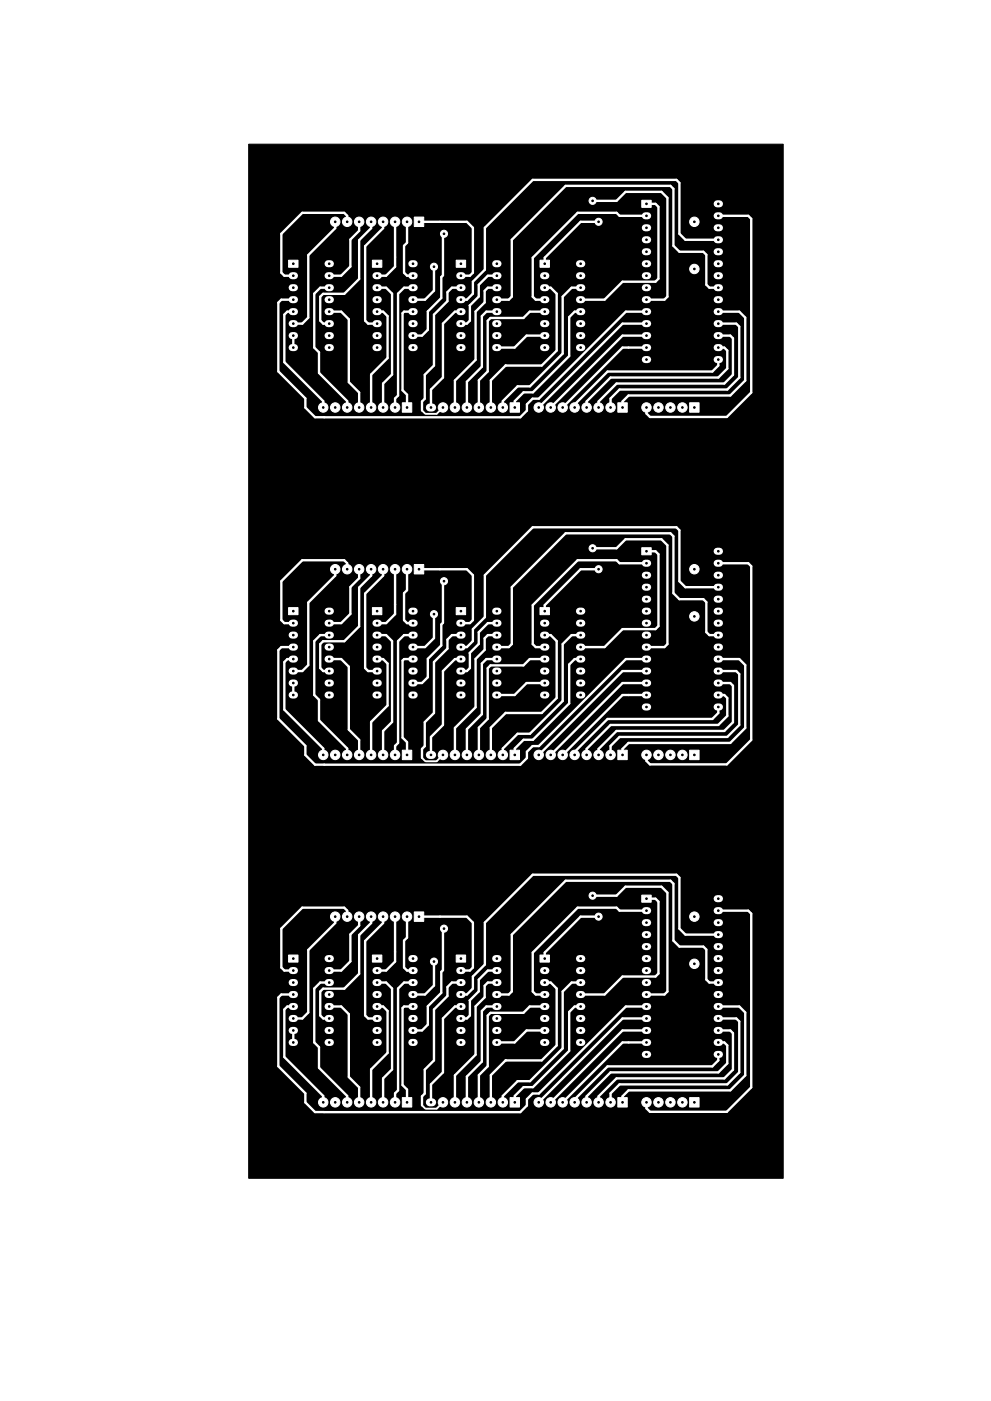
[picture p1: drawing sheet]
<svg xmlns="http://www.w3.org/2000/svg" width="210mm" height="297mm" viewBox="0 0 210 297" stroke-linecap="round" stroke-linejoin="round" font-family="sans-serif">
<g fill="#000" stroke="#000" stroke-width=".21">
<path d="M52.8 30.6h113.4v219.2h-113.4z"/>
<circle cx="62.2" cy="58.5" r=".17"/>
<circle cx="62.2" cy="55.9" r=".17"/>
<circle cx="69.8" cy="58.5" r=".17"/>
<circle cx="69.8" cy="55.9" r=".17"/>
<circle cx="71.1" cy="47" r=".17"/>
<circle cx="73.7" cy="47" r=".17"/>
<circle cx="76.2" cy="47" r=".17"/>
<circle cx="78.7" cy="47" r=".17"/>
<circle cx="80" cy="58.5" r=".17"/>
<circle cx="80" cy="55.9" r=".17"/>
<circle cx="81.3" cy="47" r=".17"/>
<circle cx="83.8" cy="47" r=".17"/>
<circle cx="86.4" cy="47" r=".17"/>
<circle cx="87.6" cy="58.5" r=".17"/>
<circle cx="87.6" cy="55.9" r=".17"/>
<circle cx="88.9" cy="47" r=".17"/>
<circle cx="92.1" cy="56.6" r=".17"/>
<circle cx="94.2" cy="49.6" r=".17"/>
<circle cx="97.8" cy="58.5" r=".17"/>
<circle cx="97.8" cy="55.9" r=".17"/>
<circle cx="105.4" cy="58.5" r=".17"/>
<circle cx="105.4" cy="55.9" r=".17"/>
<circle cx="115.6" cy="55.9" r=".17"/>
<circle cx="115.6" cy="58.5" r=".17"/>
<circle cx="123.2" cy="55.9" r=".17"/>
<circle cx="123.2" cy="58.5" r=".17"/>
<circle cx="125.7" cy="42.6" r=".18"/>
<circle cx="127" cy="47" r=".17"/>
<circle cx="137.2" cy="55.9" r=".17"/>
<circle cx="137.2" cy="48.3" r=".17"/>
<circle cx="137.2" cy="50.8" r=".17"/>
<circle cx="137.2" cy="53.4" r=".17"/>
<circle cx="137.2" cy="58.5" r=".17"/>
<circle cx="137.2" cy="43.2" r=".17"/>
<circle cx="137.2" cy="45.8" r=".17"/>
<circle cx="147.3" cy="57" r=".17"/>
<circle cx="147.3" cy="47" r=".17"/>
<circle cx="152.4" cy="58.5" r=".17"/>
<circle cx="152.4" cy="43.2" r=".17"/>
<circle cx="152.4" cy="50.8" r=".17"/>
<circle cx="152.4" cy="55.9" r=".17"/>
<circle cx="152.4" cy="45.8" r=".17"/>
<circle cx="152.4" cy="48.3" r=".17"/>
<circle cx="152.4" cy="53.4" r=".17"/>
<circle cx="62.2" cy="61" r=".17"/>
<circle cx="62.2" cy="63.5" r=".17"/>
<circle cx="62.2" cy="73.7" r=".17"/>
<circle cx="62.2" cy="68.6" r=".17"/>
<circle cx="62.2" cy="71.2" r=".17"/>
<circle cx="62.2" cy="66.1" r=".17"/>
<circle cx="69.8" cy="68.6" r=".17"/>
<circle cx="69.8" cy="61" r=".17"/>
<circle cx="69.8" cy="71.2" r=".17"/>
<circle cx="69.8" cy="63.5" r=".17"/>
<circle cx="69.8" cy="66.1" r=".17"/>
<circle cx="69.8" cy="73.7" r=".17"/>
<circle cx="80" cy="68.6" r=".17"/>
<circle cx="80" cy="71.2" r=".17"/>
<circle cx="80" cy="66.1" r=".17"/>
<circle cx="80" cy="61" r=".17"/>
<circle cx="80" cy="73.7" r=".17"/>
<circle cx="80" cy="63.5" r=".17"/>
<circle cx="87.6" cy="66.1" r=".17"/>
<circle cx="87.6" cy="73.7" r=".17"/>
<circle cx="87.6" cy="61" r=".17"/>
<circle cx="87.6" cy="63.5" r=".17"/>
<circle cx="87.6" cy="68.6" r=".17"/>
<circle cx="87.6" cy="71.2" r=".17"/>
<circle cx="97.8" cy="68.6" r=".17"/>
<circle cx="97.8" cy="71.2" r=".17"/>
<circle cx="97.8" cy="63.5" r=".17"/>
<circle cx="97.8" cy="66.1" r=".17"/>
<circle cx="97.8" cy="73.7" r=".17"/>
<circle cx="97.8" cy="61" r=".17"/>
<circle cx="105.4" cy="63.5" r=".17"/>
<circle cx="105.4" cy="61" r=".17"/>
<circle cx="105.4" cy="73.7" r=".17"/>
<circle cx="105.4" cy="66.1" r=".17"/>
<circle cx="105.4" cy="68.6" r=".17"/>
<circle cx="105.4" cy="71.2" r=".17"/>
<circle cx="115.6" cy="66.1" r=".17"/>
<circle cx="115.6" cy="73.7" r=".17"/>
<circle cx="115.6" cy="68.6" r=".17"/>
<circle cx="115.6" cy="63.5" r=".17"/>
<circle cx="115.6" cy="71.2" r=".17"/>
<circle cx="115.6" cy="61" r=".17"/>
<circle cx="123.2" cy="68.6" r=".17"/>
<circle cx="123.2" cy="61" r=".17"/>
<circle cx="123.2" cy="63.5" r=".17"/>
<circle cx="123.2" cy="66.1" r=".17"/>
<circle cx="123.2" cy="71.2" r=".17"/>
<circle cx="123.2" cy="73.7" r=".17"/>
<circle cx="137.2" cy="66.1" r=".17"/>
<circle cx="137.2" cy="68.6" r=".17"/>
<circle cx="137.2" cy="71.2" r=".17"/>
<circle cx="137.2" cy="76.2" r=".17"/>
<circle cx="137.2" cy="63.5" r=".17"/>
<circle cx="137.2" cy="73.7" r=".17"/>
<circle cx="137.2" cy="61" r=".17"/>
<circle cx="152.4" cy="68.6" r=".17"/>
<circle cx="152.4" cy="63.5" r=".17"/>
<circle cx="152.4" cy="71.2" r=".17"/>
<circle cx="152.4" cy="66.1" r=".17"/>
<circle cx="152.4" cy="76.2" r=".17"/>
<circle cx="152.4" cy="61" r=".17"/>
<circle cx="152.4" cy="73.7" r=".17"/>
<circle cx="68.6" cy="86.4" r=".17"/>
<circle cx="71.1" cy="86.4" r=".17"/>
<circle cx="73.7" cy="86.4" r=".17"/>
<circle cx="76.2" cy="86.4" r=".17"/>
<circle cx="78.7" cy="86.4" r=".17"/>
<circle cx="81.3" cy="86.4" r=".17"/>
<circle cx="83.8" cy="86.4" r=".17"/>
<circle cx="86.4" cy="86.4" r=".17"/>
<circle cx="91.4" cy="86.4" r=".17"/>
<circle cx="94" cy="86.4" r=".17"/>
<circle cx="96.5" cy="86.4" r=".17"/>
<circle cx="99.1" cy="86.4" r=".17"/>
<circle cx="101.6" cy="86.4" r=".17"/>
<circle cx="104.1" cy="86.4" r=".17"/>
<circle cx="106.7" cy="86.4" r=".17"/>
<circle cx="109.2" cy="86.4" r=".17"/>
<circle cx="114.3" cy="86.4" r=".17"/>
<circle cx="116.8" cy="86.4" r=".17"/>
<circle cx="119.4" cy="86.4" r=".17"/>
<circle cx="121.9" cy="86.4" r=".17"/>
<circle cx="124.5" cy="86.4" r=".17"/>
<circle cx="127" cy="86.4" r=".17"/>
<circle cx="129.5" cy="86.4" r=".17"/>
<circle cx="132.1" cy="86.4" r=".17"/>
<circle cx="137.2" cy="86.4" r=".17"/>
<circle cx="139.7" cy="86.4" r=".17"/>
<circle cx="142.2" cy="86.4" r=".17"/>
<circle cx="144.8" cy="86.4" r=".17"/>
<circle cx="147.3" cy="86.4" r=".17"/>
<circle cx="125.7" cy="116.2" r=".17"/>
<circle cx="137.2" cy="119.4" r=".17"/>
<circle cx="137.2" cy="116.9" r=".17"/>
<circle cx="152.4" cy="116.9" r=".17"/>
<circle cx="152.4" cy="119.4" r=".17"/>
<circle cx="62.2" cy="139.7" r=".17"/>
<circle cx="62.2" cy="129.6" r=".17"/>
<circle cx="62.2" cy="134.7" r=".17"/>
<circle cx="62.2" cy="132.1" r=".17"/>
<circle cx="62.2" cy="137.2" r=".17"/>
<circle cx="69.8" cy="129.6" r=".17"/>
<circle cx="69.8" cy="132.1" r=".17"/>
<circle cx="69.8" cy="139.7" r=".17"/>
<circle cx="69.8" cy="134.7" r=".17"/>
<circle cx="69.8" cy="137.2" r=".17"/>
<circle cx="71.1" cy="120.7" r=".17"/>
<circle cx="73.7" cy="120.7" r=".17"/>
<circle cx="76.2" cy="120.7" r=".17"/>
<circle cx="78.7" cy="120.7" r=".17"/>
<circle cx="80" cy="129.6" r=".17"/>
<circle cx="80" cy="139.7" r=".17"/>
<circle cx="80" cy="132.1" r=".17"/>
<circle cx="80" cy="134.7" r=".17"/>
<circle cx="80" cy="137.2" r=".17"/>
<circle cx="81.3" cy="120.7" r=".17"/>
<circle cx="83.8" cy="120.7" r=".17"/>
<circle cx="86.4" cy="120.7" r=".17"/>
<circle cx="87.6" cy="139.7" r=".17"/>
<circle cx="87.6" cy="132.1" r=".17"/>
<circle cx="87.6" cy="129.6" r=".17"/>
<circle cx="87.6" cy="137.2" r=".17"/>
<circle cx="87.6" cy="134.7" r=".17"/>
<circle cx="88.9" cy="120.7" r=".17"/>
<circle cx="92.1" cy="130.2" r=".17"/>
<circle cx="94.2" cy="123.2" r=".17"/>
<circle cx="97.8" cy="129.6" r=".17"/>
<circle cx="97.8" cy="137.2" r=".17"/>
<circle cx="97.8" cy="139.7" r=".17"/>
<circle cx="97.8" cy="134.7" r=".17"/>
<circle cx="97.8" cy="132.1" r=".17"/>
<circle cx="105.4" cy="139.7" r=".17"/>
<circle cx="105.4" cy="129.6" r=".17"/>
<circle cx="105.4" cy="132.1" r=".17"/>
<circle cx="105.4" cy="137.2" r=".17"/>
<circle cx="105.4" cy="134.7" r=".17"/>
<circle cx="115.6" cy="139.7" r=".17"/>
<circle cx="115.6" cy="129.6" r=".17"/>
<circle cx="115.6" cy="134.7" r=".17"/>
<circle cx="115.6" cy="132.1" r=".17"/>
<circle cx="115.6" cy="137.2" r=".17"/>
<circle cx="123.2" cy="134.7" r=".17"/>
<circle cx="123.2" cy="137.2" r=".17"/>
<circle cx="123.2" cy="129.6" r=".17"/>
<circle cx="123.2" cy="139.7" r=".17"/>
<circle cx="123.2" cy="132.1" r=".17"/>
<circle cx="127" cy="120.7" r=".17"/>
<circle cx="137.2" cy="129.6" r=".17"/>
<circle cx="137.2" cy="132.1" r=".17"/>
<circle cx="137.2" cy="137.2" r=".17"/>
<circle cx="137.2" cy="124.5" r=".17"/>
<circle cx="137.2" cy="122" r=".17"/>
<circle cx="137.2" cy="127" r=".17"/>
<circle cx="137.2" cy="139.7" r=".17"/>
<circle cx="137.2" cy="134.7" r=".17"/>
<circle cx="147.3" cy="130.7" r=".17"/>
<circle cx="147.3" cy="120.7" r=".17"/>
<circle cx="152.4" cy="129.6" r=".17"/>
<circle cx="152.4" cy="127" r=".17"/>
<circle cx="152.4" cy="134.7" r=".17"/>
<circle cx="152.4" cy="137.2" r=".17"/>
<circle cx="152.4" cy="124.5" r=".17"/>
<circle cx="152.4" cy="132.1" r=".17"/>
<circle cx="152.4" cy="139.7" r=".17"/>
<circle cx="152.4" cy="122" r=".17"/>
<circle cx="62.2" cy="144.8" r=".17"/>
<circle cx="62.2" cy="142.3" r=".17"/>
<circle cx="62.2" cy="147.4" r=".17"/>
<circle cx="69.8" cy="142.3" r=".17"/>
<circle cx="69.8" cy="144.8" r=".17"/>
<circle cx="69.8" cy="147.4" r=".17"/>
<circle cx="80" cy="147.4" r=".17"/>
<circle cx="80" cy="142.3" r=".17"/>
<circle cx="80" cy="144.8" r=".17"/>
<circle cx="87.6" cy="144.8" r=".17"/>
<circle cx="87.6" cy="147.4" r=".17"/>
<circle cx="87.6" cy="142.3" r=".17"/>
<circle cx="97.8" cy="144.8" r=".17"/>
<circle cx="97.8" cy="142.3" r=".17"/>
<circle cx="97.8" cy="147.4" r=".17"/>
<circle cx="105.4" cy="142.3" r=".17"/>
<circle cx="105.4" cy="144.8" r=".17"/>
<circle cx="105.4" cy="147.4" r=".17"/>
<circle cx="115.6" cy="147.4" r=".17"/>
<circle cx="115.6" cy="142.3" r=".17"/>
<circle cx="115.6" cy="144.8" r=".17"/>
<circle cx="123.2" cy="144.8" r=".17"/>
<circle cx="123.2" cy="142.3" r=".17"/>
<circle cx="123.2" cy="147.4" r=".17"/>
<circle cx="137.2" cy="142.3" r=".17"/>
<circle cx="137.2" cy="147.4" r=".17"/>
<circle cx="137.2" cy="149.9" r=".17"/>
<circle cx="137.2" cy="144.8" r=".17"/>
<circle cx="152.4" cy="142.3" r=".17"/>
<circle cx="152.4" cy="149.9" r=".17"/>
<circle cx="152.4" cy="144.8" r=".17"/>
<circle cx="152.4" cy="147.4" r=".17"/>
<circle cx="68.6" cy="160.1" r=".17"/>
<circle cx="71.1" cy="160.1" r=".17"/>
<circle cx="73.7" cy="160.1" r=".17"/>
<circle cx="76.2" cy="160.1" r=".17"/>
<circle cx="78.7" cy="160.1" r=".17"/>
<circle cx="81.3" cy="160.1" r=".17"/>
<circle cx="83.8" cy="160.1" r=".17"/>
<circle cx="86.4" cy="160.1" r=".17"/>
<circle cx="91.4" cy="160.1" r=".17"/>
<circle cx="94" cy="160.1" r=".17"/>
<circle cx="96.5" cy="160.1" r=".17"/>
<circle cx="99.1" cy="160.1" r=".17"/>
<circle cx="101.6" cy="160.1" r=".17"/>
<circle cx="104.1" cy="160.1" r=".17"/>
<circle cx="106.7" cy="160.1" r=".17"/>
<circle cx="109.2" cy="160.1" r=".17"/>
<circle cx="114.3" cy="160.1" r=".17"/>
<circle cx="116.8" cy="160.1" r=".17"/>
<circle cx="119.4" cy="160.1" r=".17"/>
<circle cx="121.9" cy="160.1" r=".17"/>
<circle cx="124.5" cy="160.1" r=".17"/>
<circle cx="127" cy="160.1" r=".17"/>
<circle cx="129.5" cy="160.1" r=".17"/>
<circle cx="132.1" cy="160.1" r=".17"/>
<circle cx="137.2" cy="160.1" r=".17"/>
<circle cx="139.7" cy="160.1" r=".17"/>
<circle cx="142.2" cy="160.1" r=".17"/>
<circle cx="144.8" cy="160.1" r=".17"/>
<circle cx="147.3" cy="160.1" r=".17"/>
<circle cx="71.1" cy="194.3" r=".17"/>
<circle cx="73.7" cy="194.3" r=".17"/>
<circle cx="76.2" cy="194.3" r=".17"/>
<circle cx="78.7" cy="194.3" r=".17"/>
<circle cx="81.3" cy="194.3" r=".17"/>
<circle cx="83.8" cy="194.3" r=".17"/>
<circle cx="86.4" cy="194.3" r=".17"/>
<circle cx="88.9" cy="194.3" r=".17"/>
<circle cx="94.2" cy="196.9" r=".17"/>
<circle cx="125.7" cy="189.9" r=".17"/>
<circle cx="127" cy="194.3" r=".17"/>
<circle cx="137.2" cy="195.6" r=".17"/>
<circle cx="137.2" cy="193.1" r=".17"/>
<circle cx="137.2" cy="190.5" r=".17"/>
<circle cx="137.2" cy="198.2" r=".17"/>
<circle cx="147.3" cy="194.3" r=".17"/>
<circle cx="152.4" cy="190.5" r=".17"/>
<circle cx="152.4" cy="198.2" r=".17"/>
<circle cx="152.4" cy="193.1" r=".17"/>
<circle cx="152.4" cy="195.6" r=".17"/>
<circle cx="62.2" cy="210.9" r=".17"/>
<circle cx="62.2" cy="205.8" r=".17"/>
<circle cx="62.2" cy="208.3" r=".17"/>
<circle cx="62.2" cy="203.2" r=".17"/>
<circle cx="62.2" cy="213.4" r=".17"/>
<circle cx="62.2" cy="218.5" r=".17"/>
<circle cx="62.2" cy="215.9" r=".17"/>
<circle cx="69.8" cy="205.8" r=".17"/>
<circle cx="69.8" cy="210.9" r=".17"/>
<circle cx="69.8" cy="213.4" r=".17"/>
<circle cx="69.8" cy="203.2" r=".17"/>
<circle cx="69.8" cy="208.3" r=".17"/>
<circle cx="69.8" cy="215.9" r=".17"/>
<circle cx="69.8" cy="218.5" r=".17"/>
<circle cx="80" cy="205.8" r=".17"/>
<circle cx="80" cy="210.9" r=".17"/>
<circle cx="80" cy="203.2" r=".17"/>
<circle cx="80" cy="213.4" r=".17"/>
<circle cx="80" cy="208.3" r=".17"/>
<circle cx="80" cy="215.9" r=".17"/>
<circle cx="80" cy="218.5" r=".17"/>
<circle cx="87.6" cy="208.3" r=".17"/>
<circle cx="87.6" cy="213.4" r=".17"/>
<circle cx="87.6" cy="210.9" r=".17"/>
<circle cx="87.6" cy="205.8" r=".17"/>
<circle cx="87.6" cy="203.2" r=".17"/>
<circle cx="87.6" cy="218.5" r=".17"/>
<circle cx="87.6" cy="215.9" r=".17"/>
<circle cx="92.1" cy="203.9" r=".17"/>
<circle cx="97.8" cy="210.9" r=".17"/>
<circle cx="97.8" cy="213.4" r=".17"/>
<circle cx="97.8" cy="208.3" r=".17"/>
<circle cx="97.8" cy="203.2" r=".17"/>
<circle cx="97.8" cy="205.8" r=".17"/>
<circle cx="97.8" cy="215.9" r=".17"/>
<circle cx="97.8" cy="218.5" r=".17"/>
<circle cx="105.4" cy="210.9" r=".17"/>
<circle cx="105.4" cy="208.3" r=".17"/>
<circle cx="105.4" cy="205.8" r=".17"/>
<circle cx="105.4" cy="203.2" r=".17"/>
<circle cx="105.4" cy="213.4" r=".17"/>
<circle cx="105.4" cy="218.5" r=".17"/>
<circle cx="105.4" cy="215.9" r=".17"/>
<circle cx="115.6" cy="210.9" r=".17"/>
<circle cx="115.6" cy="203.2" r=".17"/>
<circle cx="115.6" cy="213.4" r=".17"/>
<circle cx="115.6" cy="205.8" r=".17"/>
<circle cx="115.6" cy="208.3" r=".17"/>
<circle cx="115.6" cy="218.5" r=".17"/>
<circle cx="115.6" cy="215.9" r=".17"/>
<circle cx="123.2" cy="210.9" r=".17"/>
<circle cx="123.2" cy="203.2" r=".17"/>
<circle cx="123.2" cy="208.3" r=".17"/>
<circle cx="123.2" cy="205.8" r=".17"/>
<circle cx="123.2" cy="213.4" r=".17"/>
<circle cx="123.2" cy="218.5" r=".17"/>
<circle cx="123.2" cy="215.9" r=".17"/>
<circle cx="137.2" cy="200.7" r=".17"/>
<circle cx="137.2" cy="210.9" r=".17"/>
<circle cx="137.2" cy="213.4" r=".17"/>
<circle cx="137.2" cy="208.3" r=".17"/>
<circle cx="137.2" cy="205.8" r=".17"/>
<circle cx="137.2" cy="203.2" r=".17"/>
<circle cx="137.2" cy="218.5" r=".17"/>
<circle cx="137.2" cy="215.9" r=".17"/>
<circle cx="147.3" cy="204.3" r=".17"/>
<circle cx="152.4" cy="210.9" r=".17"/>
<circle cx="152.4" cy="208.3" r=".17"/>
<circle cx="152.4" cy="213.4" r=".17"/>
<circle cx="152.4" cy="205.8" r=".17"/>
<circle cx="152.4" cy="203.2" r=".17"/>
<circle cx="152.4" cy="200.7" r=".17"/>
<circle cx="152.4" cy="215.9" r=".17"/>
<circle cx="152.4" cy="218.5" r=".17"/>
<circle cx="62.2" cy="221" r=".17"/>
<circle cx="68.6" cy="233.7" r=".17"/>
<circle cx="69.8" cy="221" r=".17"/>
<circle cx="71.1" cy="233.7" r=".17"/>
<circle cx="73.7" cy="233.7" r=".17"/>
<circle cx="76.2" cy="233.7" r=".17"/>
<circle cx="78.7" cy="233.7" r=".17"/>
<circle cx="80" cy="221" r=".17"/>
<circle cx="81.3" cy="233.7" r=".17"/>
<circle cx="83.8" cy="233.7" r=".17"/>
<circle cx="86.4" cy="233.7" r=".17"/>
<circle cx="87.6" cy="221" r=".17"/>
<circle cx="91.4" cy="233.7" r=".17"/>
<circle cx="94" cy="233.7" r=".17"/>
<circle cx="96.5" cy="233.7" r=".17"/>
<circle cx="97.8" cy="221" r=".17"/>
<circle cx="99.1" cy="233.7" r=".17"/>
<circle cx="101.6" cy="233.7" r=".17"/>
<circle cx="104.1" cy="233.7" r=".17"/>
<circle cx="105.4" cy="221" r=".17"/>
<circle cx="106.7" cy="233.7" r=".17"/>
<circle cx="109.2" cy="233.7" r=".17"/>
<circle cx="114.3" cy="233.7" r=".17"/>
<circle cx="115.6" cy="221" r=".17"/>
<circle cx="116.8" cy="233.7" r=".17"/>
<circle cx="119.4" cy="233.7" r=".17"/>
<circle cx="121.9" cy="233.7" r=".17"/>
<circle cx="123.2" cy="221" r=".17"/>
<circle cx="124.5" cy="233.7" r=".17"/>
<circle cx="127" cy="233.7" r=".17"/>
<circle cx="129.5" cy="233.7" r=".17"/>
<circle cx="132.1" cy="233.7" r=".17"/>
<circle cx="137.2" cy="223.6" r=".17"/>
<circle cx="137.2" cy="233.7" r=".17"/>
<circle cx="137.2" cy="221" r=".17"/>
<circle cx="139.7" cy="233.7" r=".17"/>
<circle cx="142.2" cy="233.7" r=".17"/>
<circle cx="144.8" cy="233.7" r=".17"/>
<circle cx="147.3" cy="233.7" r=".17"/>
<circle cx="152.4" cy="221" r=".17"/>
<circle cx="152.4" cy="223.6" r=".17"/>
</g>
<g fill="#fff" stroke="#fff" stroke-width=".21">
<path d="M146.3 232.7h2v2h-2z"/>
<path d="M131.1 232.7h2v2h-2z"/>
<path d="M108.2 232.7h2v2h-2z"/>
<path d="M85.4 232.7h2v2h-2z"/>
<path d="M87.9 193.3h2v2h-2z"/>
<path d="M114.6 202.5h2v1.5h-2z"/>
<path d="M96.8 202.5h2v1.5h-2z"/>
<path d="M79 202.5h2v1.5h-2z"/>
<path d="M136.2 189.8h2v1.5h-2z"/>
<path d="M61.2 202.5h2v1.5h-2z"/>
<path d="M146.3 159.1h2v2h-2z"/>
<path d="M131.1 159.1h2v2h-2z"/>
<path d="M108.2 159.1h2v2h-2z"/>
<path d="M85.4 159.1h2v2h-2z"/>
<path d="M87.9 119.7h2v2h-2z"/>
<path d="M114.6 128.8h2v1.5h-2z"/>
<path d="M96.8 128.8h2v1.5h-2z"/>
<path d="M79 128.8h2v1.5h-2z"/>
<path d="M136.2 116.1h2v1.5h-2z"/>
<path d="M61.2 128.8h2v1.5h-2z"/>
<path d="M87.9 46h2v2h-2z"/>
<path d="M85.4 85.4h2v2h-2z"/>
<path d="M108.2 85.4h2v2h-2z"/>
<path d="M131.1 85.4h2v2h-2z"/>
<path d="M146.3 85.4h2v2h-2z"/>
<path d="M61.2 55.2h2v1.5h-2z"/>
<path d="M136.2 42.5h2v1.5h-2z"/>
<path d="M79 55.2h2v1.5h-2z"/>
<path d="M96.8 55.2h2v1.5h-2z"/>
<path d="M114.6 55.2h2v1.5h-2z"/>
<circle cx="137.2" cy="233.7" r="1"/>
<circle cx="139.7" cy="233.7" r="1"/>
<circle cx="142.2" cy="233.7" r="1"/>
<circle cx="144.8" cy="233.7" r="1"/>
<circle cx="114.3" cy="233.7" r="1"/>
<circle cx="116.8" cy="233.7" r="1"/>
<circle cx="119.4" cy="233.7" r="1"/>
<circle cx="121.9" cy="233.7" r="1"/>
<circle cx="124.5" cy="233.7" r="1"/>
<circle cx="127" cy="233.7" r="1"/>
<circle cx="129.5" cy="233.7" r="1"/>
<circle cx="106.7" cy="233.7" r="1"/>
<circle cx="104.1" cy="233.7" r="1"/>
<circle cx="101.6" cy="233.7" r="1"/>
<circle cx="99.1" cy="233.7" r="1"/>
<circle cx="96.5" cy="233.7" r="1"/>
<circle cx="94" cy="233.7" r="1"/>
<circle cx="68.6" cy="233.7" r="1"/>
<circle cx="71.1" cy="233.7" r="1"/>
<circle cx="73.7" cy="233.7" r="1"/>
<circle cx="76.2" cy="233.7" r="1"/>
<circle cx="78.7" cy="233.7" r="1"/>
<circle cx="81.3" cy="233.7" r="1"/>
<circle cx="83.8" cy="233.7" r="1"/>
<circle cx="86.4" cy="194.3" r="1"/>
<circle cx="83.8" cy="194.3" r="1"/>
<circle cx="81.3" cy="194.3" r="1"/>
<circle cx="78.7" cy="194.3" r="1"/>
<circle cx="76.2" cy="194.3" r="1"/>
<circle cx="73.7" cy="194.3" r="1"/>
<circle cx="71.1" cy="194.3" r="1"/>
<circle cx="147.3" cy="194.3" r="1"/>
<circle cx="147.3" cy="204.3" r="1"/>
<circle cx="137.2" cy="160.1" r="1"/>
<circle cx="139.7" cy="160.1" r="1"/>
<circle cx="142.2" cy="160.1" r="1"/>
<circle cx="144.8" cy="160.1" r="1"/>
<circle cx="114.3" cy="160.1" r="1"/>
<circle cx="116.8" cy="160.1" r="1"/>
<circle cx="119.4" cy="160.1" r="1"/>
<circle cx="121.9" cy="160.1" r="1"/>
<circle cx="124.5" cy="160.1" r="1"/>
<circle cx="127" cy="160.1" r="1"/>
<circle cx="129.5" cy="160.1" r="1"/>
<circle cx="106.7" cy="160.1" r="1"/>
<circle cx="104.1" cy="160.1" r="1"/>
<circle cx="101.6" cy="160.1" r="1"/>
<circle cx="99.1" cy="160.1" r="1"/>
<circle cx="96.5" cy="160.1" r="1"/>
<circle cx="94" cy="160.1" r="1"/>
<circle cx="68.6" cy="160.1" r="1"/>
<circle cx="71.1" cy="160.1" r="1"/>
<circle cx="73.7" cy="160.1" r="1"/>
<circle cx="76.2" cy="160.1" r="1"/>
<circle cx="78.7" cy="160.1" r="1"/>
<circle cx="81.3" cy="160.1" r="1"/>
<circle cx="83.8" cy="160.1" r="1"/>
<circle cx="86.4" cy="120.7" r="1"/>
<circle cx="83.8" cy="120.7" r="1"/>
<circle cx="81.3" cy="120.7" r="1"/>
<circle cx="78.7" cy="120.7" r="1"/>
<circle cx="76.2" cy="120.7" r="1"/>
<circle cx="73.7" cy="120.7" r="1"/>
<circle cx="71.1" cy="120.7" r="1"/>
<circle cx="147.3" cy="120.7" r="1"/>
<circle cx="147.3" cy="130.7" r="1"/>
<circle cx="147.3" cy="57" r="1"/>
<circle cx="147.3" cy="47" r="1"/>
<circle cx="71.1" cy="47" r="1"/>
<circle cx="73.7" cy="47" r="1"/>
<circle cx="76.2" cy="47" r="1"/>
<circle cx="78.7" cy="47" r="1"/>
<circle cx="81.3" cy="47" r="1"/>
<circle cx="83.8" cy="47" r="1"/>
<circle cx="86.4" cy="47" r="1"/>
<circle cx="83.8" cy="86.4" r="1"/>
<circle cx="81.3" cy="86.4" r="1"/>
<circle cx="78.7" cy="86.4" r="1"/>
<circle cx="76.2" cy="86.4" r="1"/>
<circle cx="73.7" cy="86.4" r="1"/>
<circle cx="71.1" cy="86.4" r="1"/>
<circle cx="68.6" cy="86.4" r="1"/>
<circle cx="94" cy="86.4" r="1"/>
<circle cx="96.5" cy="86.4" r="1"/>
<circle cx="99.1" cy="86.4" r="1"/>
<circle cx="101.6" cy="86.4" r="1"/>
<circle cx="104.1" cy="86.4" r="1"/>
<circle cx="106.7" cy="86.4" r="1"/>
<circle cx="129.5" cy="86.4" r="1"/>
<circle cx="127" cy="86.4" r="1"/>
<circle cx="124.5" cy="86.4" r="1"/>
<circle cx="121.9" cy="86.4" r="1"/>
<circle cx="119.4" cy="86.4" r="1"/>
<circle cx="116.8" cy="86.4" r="1"/>
<circle cx="114.3" cy="86.4" r="1"/>
<circle cx="144.8" cy="86.4" r="1"/>
<circle cx="142.2" cy="86.4" r="1"/>
<circle cx="139.7" cy="86.4" r="1"/>
<circle cx="137.2" cy="86.4" r="1"/>
<circle cx="125.7" cy="116.2" r=".75"/>
<circle cx="94.2" cy="123.2" r=".75"/>
<circle cx="92.1" cy="130.2" r=".75"/>
<circle cx="127" cy="120.7" r=".75"/>
<circle cx="125.7" cy="189.9" r=".75"/>
<circle cx="94.2" cy="196.9" r=".75"/>
<circle cx="92.1" cy="203.9" r=".75"/>
<circle cx="127" cy="194.3" r=".75"/>
<circle cx="125.7" cy="42.6" r=".75"/>
<circle cx="94.2" cy="49.6" r=".75"/>
<circle cx="92.1" cy="56.6" r=".75"/>
<circle cx="127" cy="47" r=".75"/>
</g>
<path d="M91.2 86.4h.5M91.2 160.1h.5M91.2 233.7h.5" fill="none" stroke="#fff" stroke-width="1.7"/>
<g fill="none" stroke="#fff" stroke-width="1.5">
<path d="M62 58.5h.5M69.6 58.5h.5M69.6 55.9h.5M79.8 58.5h.5M87.4 58.5h.5M87.4 55.9h.5M97.5 58.5h.5M105.2 58.5h.5M105.2 55.9h.5M115.3 58.5h.5M122.9 58.5h.5M122.9 55.9h.5"/>
<path d="M136.9 58.5h.5M136.9 55.9h.5M136.9 45.8h.5M136.9 48.3h.5M136.9 50.8h.5M136.9 53.4h.5M152.2 58.5h.4M152.2 55.9h.4M152.2 45.8h.4M152.2 48.3h.4M152.2 50.8h.4M152.2 53.4h.4"/>
<path d="M152.2 43.2h.4M62 73.7h.5M62 71.2h.5M62 61h.5M62 68.6h.5M62 63.5h.5M62 66.1h.5M69.6 73.7h.5M69.6 71.2h.5M69.6 61h.5M69.6 68.6h.5M69.6 63.5h.5"/>
<path d="M69.6 66.1h.5M79.8 73.7h.5M79.8 71.2h.5M79.8 61h.5M79.8 68.6h.5M79.8 63.5h.5M79.8 66.1h.5M87.4 73.7h.5M87.4 71.2h.5M87.4 61h.5M87.4 68.6h.5M87.4 63.5h.5"/>
<path d="M87.4 66.1h.5M97.5 73.7h.5M97.5 71.2h.5M97.5 61h.5M97.5 68.6h.5M97.5 63.5h.5M97.5 66.1h.5M105.2 73.7h.5M105.2 71.2h.5M105.2 61h.5M105.2 68.6h.5M105.2 63.5h.5"/>
<path d="M105.2 66.1h.5M115.3 73.7h.5M115.3 71.2h.5M115.3 61h.5M115.3 68.6h.5M115.3 63.5h.5M115.3 66.1h.5M122.9 73.7h.5M122.9 71.2h.5M122.9 61h.5M122.9 68.6h.5M122.9 63.5h.5"/>
<path d="M122.9 66.1h.5M136.9 73.7h.5M136.9 71.2h.5M136.9 61h.5M136.9 68.6h.5M136.9 63.5h.5M136.9 66.1h.5M136.9 76.2h.5M152.2 73.7h.4M152.2 71.2h.4M152.2 61h.4M152.2 68.6h.4"/>
<path d="M152.2 63.5h.4M152.2 66.1h.4M152.2 76.2h.4M136.9 119.4h.5M152.2 116.9h.4M152.2 119.4h.4M62 132.1h.5M62 134.7h.5M62 137.2h.5M62 139.7h.5M69.6 132.1h.5M69.6 134.7h.5"/>
<path d="M69.6 137.2h.5M69.6 139.7h.5M69.6 129.6h.5M79.8 132.1h.5M79.8 134.7h.5M79.8 137.2h.5M79.8 139.7h.5M87.4 132.1h.5M87.4 134.7h.5M87.4 137.2h.5M87.4 139.7h.5M87.4 129.6h.5"/>
<path d="M97.5 132.1h.5M97.5 134.7h.5M97.5 137.2h.5M97.5 139.7h.5M105.2 132.1h.5M105.2 134.7h.5M105.2 137.2h.5M105.2 139.7h.5M105.2 129.6h.5M115.3 132.1h.5M115.3 134.7h.5M115.3 137.2h.5"/>
<path d="M115.3 139.7h.5M122.9 132.1h.5M122.9 134.7h.5M122.9 137.2h.5M122.9 139.7h.5M122.9 129.6h.5M136.9 132.1h.5M136.9 134.7h.5M136.9 137.2h.5M136.9 139.7h.5M136.9 129.6h.5M136.9 122h.5"/>
<path d="M136.9 124.5h.5M136.9 127h.5M152.2 132.1h.4M152.2 134.7h.4M152.2 137.2h.4M152.2 139.7h.4M152.2 129.6h.4M152.2 122h.4M152.2 124.5h.4M152.2 127h.4M62 147.4h.5M62 144.8h.5"/>
<path d="M62 142.3h.5M69.6 147.4h.5M69.6 144.8h.5M69.6 142.3h.5M79.8 147.4h.5M79.8 144.8h.5M79.8 142.3h.5M87.4 147.4h.5M87.4 144.8h.5M87.4 142.3h.5M97.5 147.4h.5M97.5 144.8h.5"/>
<path d="M97.5 142.3h.5M105.2 147.4h.5M105.2 144.8h.5M105.2 142.3h.5M115.3 147.4h.5M115.3 144.8h.5M115.3 142.3h.5M122.9 147.4h.5M122.9 144.8h.5M122.9 142.3h.5M136.9 147.4h.5M136.9 144.8h.5"/>
<path d="M136.9 142.3h.5M136.9 149.9h.5M152.2 147.4h.4M152.2 144.8h.4M152.2 142.3h.4M152.2 149.9h.4M136.9 193.1h.5M136.9 195.6h.5M136.9 198.2h.5M152.2 190.5h.4M152.2 193.1h.4M152.2 195.6h.4"/>
<path d="M152.2 198.2h.4M62 205.8h.5M62 218.5h.5M62 208.3h.5M62 215.9h.5M62 210.9h.5M62 213.4h.5M69.6 205.8h.5M69.6 218.5h.5M69.6 208.3h.5M69.6 215.9h.5M69.6 210.9h.5"/>
<path d="M69.6 213.4h.5M69.6 203.2h.5M79.8 205.8h.5M79.8 218.5h.5M79.8 208.3h.5M79.8 215.9h.5M79.8 210.9h.5M79.8 213.4h.5M87.4 205.8h.5M87.4 218.5h.5M87.4 208.3h.5M87.4 215.9h.5"/>
<path d="M87.4 210.9h.5M87.4 213.4h.5M87.4 203.2h.5M97.5 205.8h.5M97.5 218.5h.5M97.5 208.3h.5M97.5 215.9h.5M97.5 210.9h.5M97.5 213.4h.5M105.2 205.8h.5M105.2 218.5h.5M105.2 208.3h.5"/>
<path d="M105.2 215.9h.5M105.2 210.9h.5M105.2 213.4h.5M105.2 203.2h.5M115.3 205.8h.5M115.3 218.5h.5M115.3 208.3h.5M115.3 215.9h.5M115.3 210.9h.5M115.3 213.4h.5M122.9 205.8h.5M122.9 218.5h.5"/>
<path d="M122.9 208.3h.5M122.9 215.9h.5M122.9 210.9h.5M122.9 213.4h.5M122.9 203.2h.5M136.9 205.8h.5M136.9 218.5h.5M136.9 208.3h.5M136.9 215.9h.5M136.9 210.9h.5M136.9 213.4h.5M136.9 203.2h.5"/>
<path d="M136.9 200.7h.5M152.2 205.8h.4M152.2 218.5h.4M152.2 208.3h.4M152.2 215.9h.4M152.2 210.9h.4M152.2 213.4h.4M152.2 203.2h.4M152.2 200.7h.4M62 221h.5M69.6 221h.5M79.8 221h.5"/>
<path d="M87.4 221h.5M97.5 221h.5M105.2 221h.5M115.3 221h.5M122.9 221h.5M136.9 221h.5M136.9 223.6h.5M152.2 221h.4M152.2 223.6h.4"/>
</g>
<g fill="none" stroke="#fff" stroke-width=".5">
<path d="M71.1 47v1.4l-5.7 5.7v13.2l-1.3 1.3h-1.9M73.7 47v-1.2l-.7-.7h-8.9l-4.4 4.5v8.2l.6 .7h1.9M76.2 47v1.9l-1.9 1.9v5.7l-1.9 2h-2.6M78.7 47v1.4l-2.5 2.5v8.2l-3.1 3.2h-4.5l-.7 .6v5.1l.7 .6h1.2M81.3 47v1.4l-3.8 3.8v15.8l.6 .6h1.9M83.8 47v9.6l-1.9 1.9h-1.9M86.4 47v4.5l-.7 .6v5.7l.7 .7h1.2M88.9 47h10.2l1.2 1.3v9.5l-.6 .7h-1.9M92.1 56.6v5l-1.9 1.9h-2.6M94 49.6v8.8l-.4 .3v4.5l-2.8 2.8v3.9l-1.3 1.3h-1.9M105.4 58.5h-1.9l-1.9 1.9v2.5l-1.9 1.9v3.2l-.6 .6h-1.3M125.7 42.6h5.1l1.9-1.9h7.6l1.3 1.2v21l-.6 .6h-3.8"/>
<path d="M127 47h-3.8l-7.6 7.6v1.3M137.2 43.2h1.9l.6 .7v15.2l-.6 .6h-7l-3.8 3.8h-5.1M137.2 45.8h-5.8l-.6-.7h-8.2l-9.6 9.5v8.3l.7 .6h1.9M152.4 50.8h-7l-1.3-1.2v-10.8l-.6-.7h-30.5l-10.1 10.2v8.9l-2.6 2.5v2.6l-1.2 1.2h-1.3M152.4 45.8h6.3l.7 .6v36.8l-5.2 5.2h-16.3l-.7-.7v-1.3M62.2 71.2v2.5M62.2 66.1h-1.2l-.7 .6v10.1l8.3 8.2v1.4M62.2 63.5h-2.5l-.6 .7v14.5l5.7 5.8v1.9l2 2.1h43.6l1.4-1.4v-1.4l1.2-1.2h1.3l18.5-18.4h4.4M69.8 66.1h2.6l1.6 1.6v13.3l2.2 2.2v3.2M69.8 61h-1.9l-1.2 1.3v11.4l1 1v4.4l6 5.9v1.4M80 61h1.9l1.3 1.3v17.1l-1.9 1.9v5.1M80 66.1h1.3l.9 .9v8.9l-3.5 3.5v7"/>
<path d="M87.6 66.1h-1.9l-.3 .3v16.3l1 1v2.7M87.6 61h-1.9l-1.2 1.3v21.6l-.7 .6v1.9M97.8 66.1h-1.3l-2.5 2.5v11.4l-2.6 2.6v3.8M97.8 61h-1.9l-1 .9v2l-2.8 2.8v10.8l-2 2v5l-.6 .6v1.9M105.4 61h-1.9l-.7 .7v2.4l-1.9 2v10.2l-4.4 4.4v5.7M105.4 66.1h-2.2l-1 .9v10.8l-3.1 3.1v5.5M107.3 77.5l-3.2 3.1v5.8M107.3 77.5h.1M115.6 66.1h-3.2l-1.3 1.3h-7l-.6 .6v10.7l-1.9 1.9v5.8M115.6 61h1.2l1.3 1.3v12l-3.2 3.2h-7.6M115.6 71.2h-3.9l-2.5 2.5h-3.8M123.2 61h-1.9l-1.9 1.9v12.1l-7 6.9h-2.6l-3.1 3.1v1.4"/>
<path d="M123.2 66.1h-1.3l-1.1 1.1v8.3l-7.7 7.7h-2l-1.9 1.8v1.4M137.2 68.6h-5.1l-17.8 17.8M137.2 71.2h-5.1l-15.3 15.2M137.2 73.7h-5.1l-12.7 12.7M152.4 73.7h1.3l.6 .6v3.8l-1.9 1.9h-22.9l-5 5.1v1.3M152.4 66.1h4.4l1.3 1.2v13.4l-3.2 3.2h-21.6l-1.2 1.2v1.3M152.4 68.6h3.8l.6 .7v10.7l-2.5 2.6h-22.9l-1.9 1.9v1.9M152.4 71.2h2.5l.6 .5v7.8l-1.8 1.8h-22.9l-3.8 3.8v1.3M152.4 76.2v1.3l-1.3 1.3h-22.2l-7 7v.6M152.4 61h-1.9l-.6-.6v-6.4l-.7-.6h-5.1l-1.2-1.3v-12.1l-.7-.6h-22.2l-11.4 11.4v12.1l-.7 .6h-2.5M125.7 116.2h5.1l1.9-1.9h7.6l1.3 1.3v21l-.6 .6h-3.8M137.2 119.4h-5.8l-.6-.6h-8.2l-9.6 9.5v8.3l.7 .6h1.9"/>
<path d="M137.2 116.9h1.9l.6 .6v15.3l-.6 .6h-7l-3.8 3.8h-5.1M152.4 119.4h6.3l.7 .7v36.8l-5.2 5.2h-16.3l-.7-.8v-1.2M62.2 139.7h-1.2l-.7 .7v10.1l8.3 8.2v1.4M62.2 137.2h-2.5l-.6 .6v14.6l5.7 5.7v2l2 2h43.6l1.4-1.4v-1.3l1.2-1.2h1.3l18.5-18.5h4.4M69.8 139.7h2.6l1.6 1.7v13.3l2.2 2.2v3.2M69.8 134.7h-1.9l-1.2 1.2v11.5l1 1v4.3l6 6v1.4M71.1 120.7v1.3l-5.7 5.8v13.2l-1.3 1.3h-1.9M73.7 120.7v-1.3l-.7-.6h-8.9l-4.4 4.4v8.3l.6 .6h1.9M76.2 120.7v1.9l-1.9 1.9v5.7l-1.9 1.9h-2.6M78.7 120.7v1.3l-2.5 2.6v8.2l-3.1 3.2h-4.5l-.7 .6v5l.7 .7h1.2M80 139.7h1.3l.9 1v8.9l-3.5 3.5v7M80 134.7h1.9l1.3 1.2v17.2l-1.9 1.9v5.1"/>
<path d="M81.3 120.7v1.3l-3.8 3.8v15.8l.6 .7h1.9M83.8 120.7v9.5l-1.9 1.9h-1.9M86.4 120.7v4.4l-.7 .7v5.7l.7 .6h1.2M87.6 139.7h-1.9l-.3 .4v16.3l1 .9v2.8M87.6 134.7h-1.9l-1.2 1.2v21.6l-.7 .7v1.9M88.9 120.7h10.2l1.2 1.3v9.5l-.6 .6h-1.9M92.1 130.2v5.1l-1.9 1.9h-2.6M94 123.2v8.8l-.4 .4v4.4l-2.8 2.9v3.9l-1.3 1.2h-1.9M97.8 139.7h-1.3l-2.5 2.6v11.4l-2.6 2.5v3.9M97.8 134.7h-1.9l-1 .9v1.9l-2.8 2.9v10.8l-2 1.9v5.1l-.6 .6v1.9M105.4 139.7h-2.2l-1 1v10.7l-3.1 3.2v5.5M105.4 134.7h-1.9l-.7 .6v2.5l-1.9 1.9v10.3l-4.4 4.3v5.8"/>
<path d="M105.4 132.1h-1.9l-1.9 2v2.4l-1.9 1.9v3.2l-.6 .7h-1.3M115.6 139.7h-3.2l-1.3 1.4h-7l-.6 .6v10.7l-1.9 1.9v5.8M115.6 134.7h1.2l1.3 1.2v12.1l-3.2 3.2-7.6-.1-3.2 3.2v5.8M123.2 139.7h-1.3l-1.1 1.2v8.2l-7.7 7.7h-2l-1.9 1.9v1.4M123.2 134.7h-1.9l-1.9 1.9v12l-7 7h-2.6l-3.1 3.1v1.4M127 120.7h-3.8l-7.6 7.6v1.3M152.4 139.7h4.4l1.3 1.3v13.3l-3.2 3.2h-21.6l-1.2 1.3v1.3M152.4 134.7h-1.9l-.6-.7v-6.3l-.7-.7h-5.1l-1.2-1.2v-12.1l-.7-.6h-22.2l-11.4 11.4v12.1l-.7 .6h-2.5M152.4 124.5h-7l-1.3-1.3v-10.8l-.6-.6h-30.5l-10.1 10.2v8.8l-2.6 2.6v2.5l-1.2 1.3h-1.3M62.2 144.8v2.6M115.6 144.8h-3.9l-2.5 2.6h-3.8M137.2 142.3h-5.1l-17.8 17.8"/>
<path d="M137.2 144.8h-5.1l-15.3 15.3M137.2 147.4h-5.1l-12.7 12.7M152.4 142.3h3.8l.6 .6v10.8l-2.5 2.5h-22.9l-1.9 2v1.9M152.4 144.8h2.5l.6 .6v7.7l-1.8 1.9h-22.9l-3.8 3.8v1.3M152.4 147.4h1.3l.6 .6v3.8l-1.9 1.9h-22.9l-5 5.1v1.3M152.4 149.9v1.3l-1.3 1.2h-22.2l-7 7v.7M71.1 194.3v1.4l-5.7 5.7v13.3l-1.3 1.2h-1.9M73.7 194.3v-1.2l-.7-.7h-8.9l-4.4 4.5v8.2l.6 .7h1.9M76.2 194.3v2l-1.9 1.8v5.7l-1.9 2h-2.6M78.7 194.3v1.4l-2.5 2.5v8.3l-3.1 3.1h-4.5l-.7 .6v5.1l.7 .6h1.2M81.3 194.3v1.4l-3.8 3.8v15.8l.6 .6h1.9M83.8 194.3v9.6l-1.9 1.9h-1.9"/>
<path d="M86.4 194.3v4.5l-.7 .6v5.7l.7 .7h1.2M88.9 194.3h10.2l1.2 1.3v9.5l-.6 .7h-1.9M94 196.9v8.8l-.4 .4v4.4l-2.8 2.9v3.8l-1.3 1.3h-1.9M125.7 189.9h5.1l1.9-1.9h7.6l1.3 1.3v20.9l-.6 .7h-3.8M127 194.3h-3.8l-7.6 7.7v1.2M137.2 190.5h1.9l.6 .7v15.2l-.6 .6h-7l-3.8 3.9h-5.1M137.2 193.1h-5.8l-.6-.7h-8.2l-9.6 9.6v8.2l.7 .7h1.9M152.4 198.2h-7l-1.3-1.3v-10.8l-.6-.6h-30.5l-10.1 10.1v8.9l-2.6 2.5v2.6l-1.2 1.3h-1.3M152.4 193.1h6.3l.7 .6v36.8l-5.2 5.2h-16.3l-.7-.7v-1.3M62.2 218.5v2.5M62.2 213.4h-1.2l-.7 .6v10.1l8.3 8.3v1.3M62.2 210.9h-2.5l-.6 .6v14.6l5.7 5.7v1.9l2 2.1h2"/>
<path d="M69.8 213.4h2.6l1.6 1.6v13.3l2.2 2.2v3.2M69.8 208.3h-1.9l-1.2 1.3v11.4l1 1v4.4l6 6v1.3M80 208.3h1.9l1.3 1.3v17.1l-1.9 1.9v5.1M80 213.4h1.3l.9 .9v8.9l-3.5 3.5v7M87.6 213.4h-1.9l-.3 .3v16.4l1 .9v2.7M87.6 208.3h-1.9l-1.2 1.3v21.6l-.7 .6v1.9M92.1 203.9v5.1l-1.9 1.9h-2.6M97.8 213.4h-1.3l-2.5 2.5v11.5l-2.6 2.5v3.8M97.8 208.3h-1.9l-1 1v1.9l-2.8 2.8v10.8l-2 2v5.1l-.6 .5v2M105.4 208.3h-1.9l-.7 .7v2.4l-1.9 2v10.2l-4.4 4.4v5.7M105.4 213.4h-2.2l-1 .9v10.8l-3.1 3.2v5.4M105.4 205.8h-1.9l-1.9 1.9v2.5l-1.9 1.9v3.2l-.6 .6h-1.3"/>
<path d="M115.6 213.4h-3.2l-1.3 1.3h-7l-.6 .6v10.8l-1.9 1.8v5.8M115.6 208.3h1.2l1.3 1.3v12.1l-3.2 3.1h-7.6l-3.2 3.1v5.8M115.6 218.5h-3.9l-2.5 2.5h-3.8M123.2 208.3h-1.9l-1.9 1.9v12.1l-7 6.9h-2.6l-3.1 3.2v1.3M123.2 213.4h-1.3l-1.1 1.2v8.2l-7.7 7.7h-2l-1.9 1.9v1.3M137.2 213.4h-4.4l-18.5 18.4h-1.3l-1.2 1.2v1.4l-1.4 1.4h-41.6M137.2 215.9h-5.1l-17.8 17.8M137.2 218.5h-5.1l-15.3 15.2M152.4 213.4h4.4l1.3 1.3v13.3l-3.2 3.2h-21.6l-1.2 1.2v1.3M152.4 215.9h3.8l.6 .7v10.8l-2.5 2.5h-22.9l-1.9 1.9v1.9M152.4 218.5h2.5l.6 .5v7.8l-1.8 1.8h-22.9l-3.8 3.8v1.3M152.4 208.3h-1.9l-.6-.6v-6.4l-.7-.6h-5.1l-1.2-1.3v-12l-.7-.7h-22.2l-11.4 11.5v12l-.7 .7h-2.5"/>
<path d="M137.2 221h-5.1l-12.7 12.7M152.4 221h1.3l.6 .7v3.8l-1.9 1.9h-22.9l-5 5v1.3M152.4 223.6v1.2l-1.3 1.3h-22.2l-7 7v.6"/>
</g>
<path d="M89.5 87l.7 .7M90.3 87.7h2.3M94 86.4l-1.3 1.3M89.5 160.7l.7 .6M90.3 161.4h2.3M94 160.1l-1.3 1.3M89.5 234.4l.7 .6M90.3 235.1h2.3M94 233.7l-1.3 1.3" fill="none" stroke="#fff" stroke-width=".4"/>
</svg>
